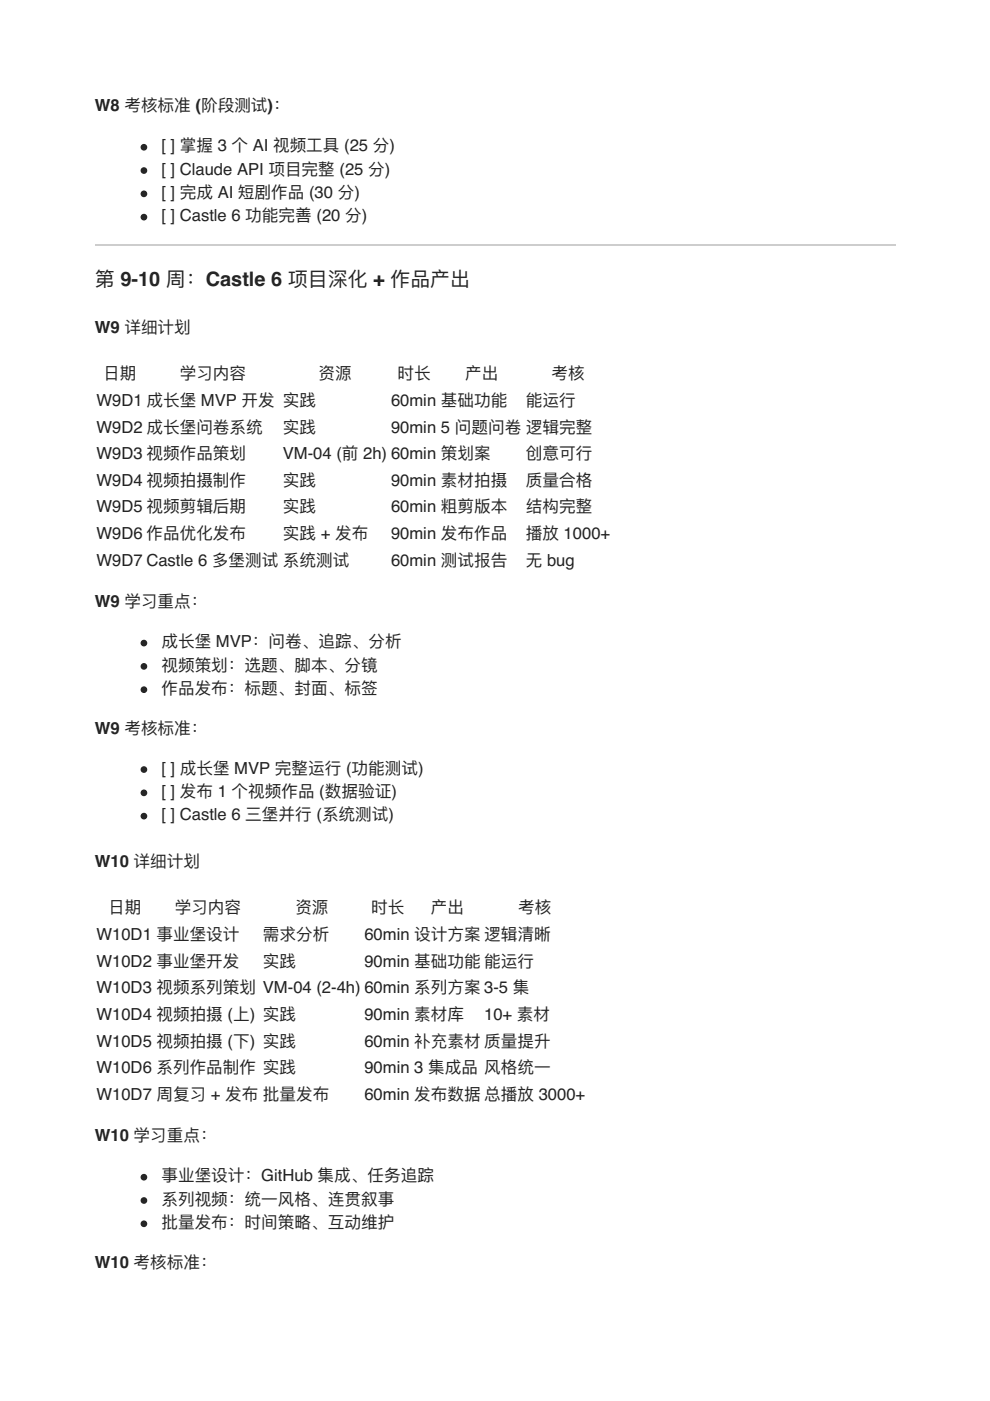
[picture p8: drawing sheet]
<svg xmlns="http://www.w3.org/2000/svg" width="210mm" height="297mm" viewBox="0 0 210 297" stroke-linecap="round" stroke-linejoin="round" font-family="sans-serif">
<defs><g id="words">
<text font-size="4.2" fill="#222" x="20.1" y="60.7">第 9-10 周：Castle 6 项⽬深化 + 作品产出</text>
<g font-size="3.5" fill="#222">
<text x="20.1" y="23.6">W8 考核标准 (阶段测试)：</text>
<text x="34.2" y="32.1">[ ] 掌握 3 个 AI 视频⼯具 (25 分)</text>
<text x="34.2" y="37">[ ] Claude API 项⽬完整 (25 分)</text>
<text x="34.2" y="42">[ ] 完成 AI 短剧作品 (30 分)</text>
<text x="34.2" y="46.9">[ ] Castle 6 功能完善 (20 分)</text>
<text x="20.1" y="70.6">W9 详细计划</text>
<text x="21.9" y="80.4">⽇期</text>
<text x="38.1" y="80.4">学习内容</text>
<text x="67.6" y="80.4">资源</text>
<text x="84.3" y="80.4">时⻓</text>
<text x="98.6" y="80.4">产出</text>
<text x="116.9" y="80.4">考核</text>
<text x="20.5" y="86.1">W9D1 成⻓堡 MVP 开发 实践</text>
<text x="82.9" y="86.1">60min 基础功能</text>
<text x="111.5" y="86.1">能运⾏</text>
<text x="20.5" y="91.7">W9D2 成⻓堡问卷系统</text>
<text x="60" y="91.7">实践</text>
<text x="82.9" y="91.7">90min 5 问题问卷 逻辑完整</text>
<text x="20.5" y="97.4">W9D3 视频作品策划</text>
<text x="60" y="97.4">VM-04 (前 2h) 60min 策划案</text>
<text x="111.5" y="97.4">创意可⾏</text>
<text x="20.5" y="103">W9D4 视频拍摄制作</text>
<text x="60" y="103">实践</text>
<text x="82.9" y="103">90min 素材拍摄</text>
<text x="111.5" y="103">质量合格</text>
<text x="20.5" y="108.7">W9D5 视频剪辑后期</text>
<text x="60" y="108.7">实践</text>
<text x="82.9" y="108.7">60min 粗剪版本</text>
<text x="111.5" y="108.7">结构完整</text>
<text x="20.5" y="114.3">W9D6 作品优化发布</text>
<text x="20.5" y="119.9">W9D7 Castle 6 多堡测试 系统测试</text>
<text x="60" y="114.3">实践 + 发布</text>
<text x="82.9" y="114.3">90min 发布作品</text>
<text x="82.9" y="119.9">60min 测试报告</text>
<text x="111.5" y="114.3">播放 1000+</text>
<text x="111.5" y="119.9">⽆ bug</text>
<text x="20.1" y="128.8">W9 学习重点：</text>
<text x="34.2" y="137.2">成⻓堡 MVP：问卷、追踪、分析</text>
<text x="34.2" y="142.2">视频策划：选题、脚本、分镜</text>
<text x="34.2" y="147.1">作品发布：标题、封⾯、标签</text>
<text x="20.1" y="155.6">W9 考核标准：</text>
<text x="34.2" y="164">[ ] 成⻓堡 MVP 完整运⾏ (功能测试)</text>
<text x="34.2" y="169">[ ] 发布 1 个视频作品 (数据验证)</text>
<text x="34.2" y="173.9">[ ] Castle 6 三堡并⾏ (系统测试)</text>
<text x="20.1" y="183.8">W10 详细计划</text>
<text x="22.9" y="193.7">⽇期</text>
<text x="37" y="193.7">学习内容</text>
<text x="62.6" y="193.7">资源</text>
<text x="78.7" y="193.7">时⻓</text>
<text x="91.4" y="193.7">产出</text>
<text x="109.9" y="193.7">考核</text>
<text x="20.5" y="199.3">W10D1 事业堡设计</text>
<text x="55.7" y="199.3">需求分析</text>
<text x="77.3" y="199.3">60min 设计⽅案 逻辑清晰</text>
<text x="20.5" y="205">W10D2 事业堡开发</text>
<text x="55.7" y="205">实践</text>
<text x="77.3" y="205">90min 基础功能 能运⾏</text>
<text x="20.5" y="210.6">W10D3 视频系列策划 VM-04 (2-4h) 60min 系列⽅案 3-5 集</text>
<text x="20.5" y="216.3">W10D4 视频拍摄 (上) 实践</text>
<text x="20.5" y="221.9">W10D5 视频拍摄 (下) 实践</text>
<text x="77.3" y="216.3">90min 素材库</text>
<text x="77.3" y="221.9">60min 补充素材 质量提升</text>
<text x="102.7" y="216.3">10+ 素材</text>
<text x="20.5" y="227.5">W10D6 系列作品制作 实践</text>
<text x="77.3" y="227.5">90min 3 集成品 ⻛格统⼀</text>
<text x="20.5" y="233.2">W10D7 周复习 + 发布 批量发布</text>
<text x="77.3" y="233.2">60min 发布数据 总播放 3000+</text>
<text x="20.1" y="242">W10 学习重点：</text>
<text x="34.2" y="250.5">事业堡设计：GitHub 集成、任务追踪</text>
<text x="34.2" y="255.4">系列视频：统⼀⻛格、连贯叙事</text>
<text x="34.2" y="260.3">批量发布：时间策略、互动维护</text>
<text x="20.1" y="268.8">W10 考核标准：</text>
</g>
</g></defs>
<path d="M20.1 52h169.7" fill="none" stroke="#ccc" stroke-width=".35"/>
<g fill="#222" stroke="#222" stroke-width=".35">
<circle cx="30.5" cy="31.2" r=".53"/>
<circle cx="30.5" cy="36.2" r=".53"/>
<circle cx="30.5" cy="41.1" r=".53"/>
<circle cx="30.5" cy="46" r=".53"/>
<circle cx="30.5" cy="136.3" r=".53"/>
<circle cx="30.5" cy="141.3" r=".53"/>
<circle cx="30.5" cy="146.2" r=".53"/>
<circle cx="30.5" cy="163.2" r=".53"/>
<circle cx="30.5" cy="168.1" r=".53"/>
<circle cx="30.5" cy="173" r=".53"/>
<circle cx="30.5" cy="249.6" r=".53"/>
<circle cx="30.5" cy="254.5" r=".53"/>
<circle cx="30.5" cy="259.5" r=".53"/>
</g>
<use href="#words"/>
</svg>
